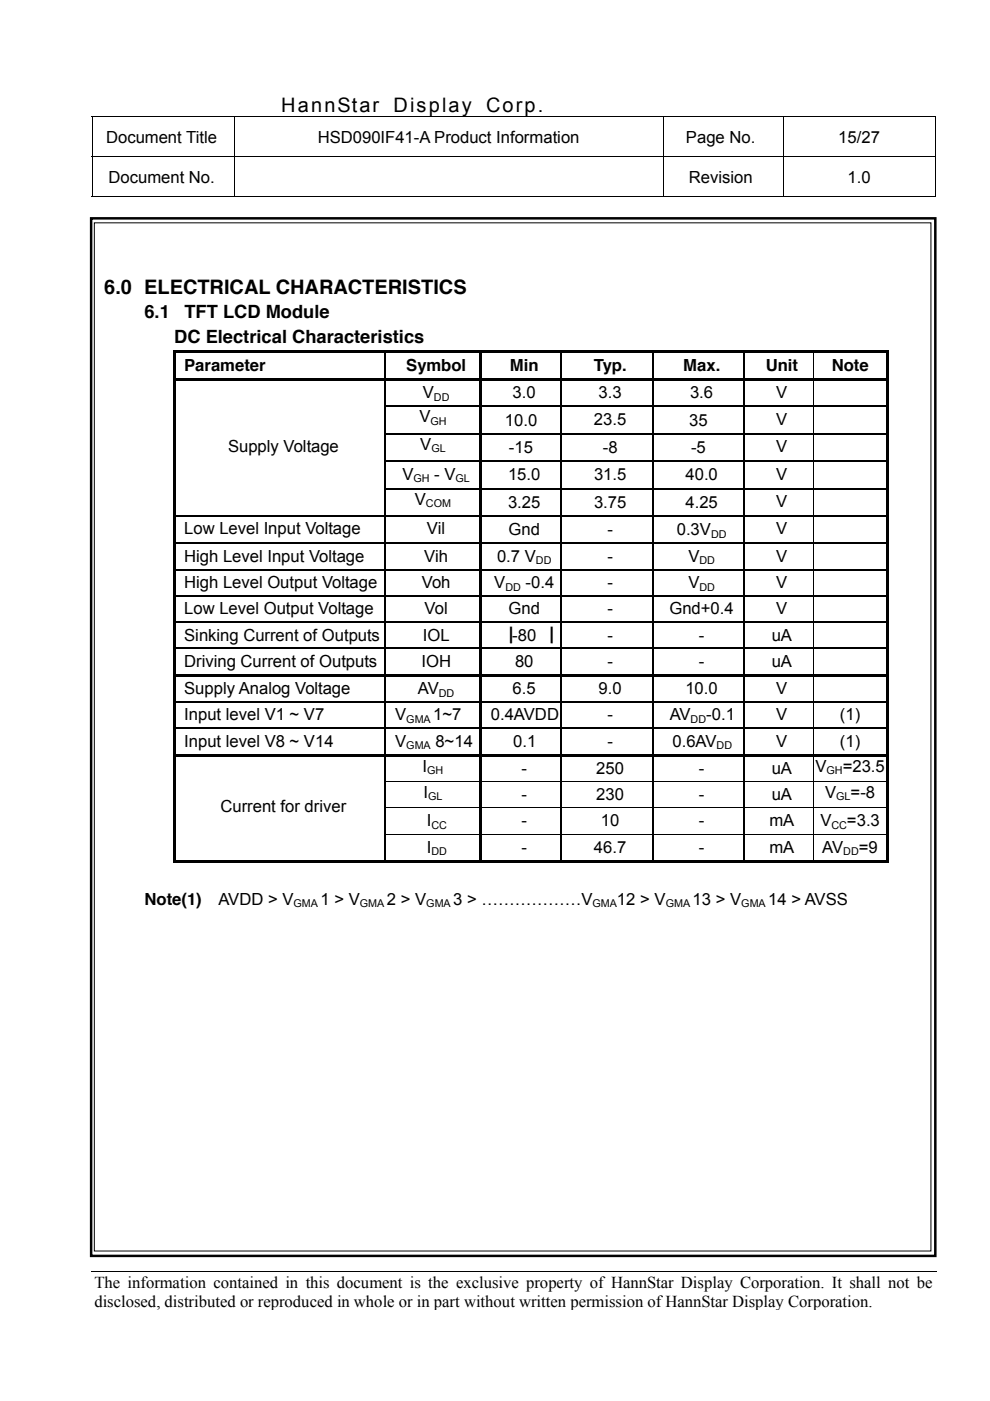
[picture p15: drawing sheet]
<svg xmlns="http://www.w3.org/2000/svg" width="210mm" height="297mm" viewBox="0 0 210 297" stroke-linecap="round" stroke-linejoin="round" font-family="sans-serif">
<defs><g id="words">
<g font-size="4.2">
<text x="59.6" y="23.7">HannStar</text>
<text x="83.5" y="23.7">Display</text>
<text x="103.1" y="23.7">Corp.</text>
<text x="22.1" y="62.2">6.0 ELECTRICAL CHARACTERISTICS</text>
</g>
<g font-size="3.9">
<text x="30.6" y="67.5">6.1</text>
<text x="39.1" y="67.5">TFT LCD Module</text>
<text x="36.9" y="72.8">DC Electrical Characteristics</text>
</g>
<g font-size="3.5">
<text x="22.5" y="30.2">Document Title</text>
<text x="67.4" y="30.2">HSD090IF41-A Product Information</text>
<text x="145.4" y="30.2">Page No.</text>
<text x="177.7" y="30.2">15/27</text>
<text x="23" y="38.7">Document No.</text>
<text x="146" y="38.7">Revision</text>
<text x="179.7" y="38.7">1.0</text>
<text x="39.1" y="78.6">Parameter</text>
<text x="86.1" y="78.6">Symbol</text>
<text x="108.1" y="78.6">Min</text>
<text x="125.9" y="78.6">Typ.</text>
<text x="144.9" y="78.6">Max.</text>
<text x="162.4" y="78.6">Unit</text>
<text x="176.3" y="78.6">Note</text>
<text x="88.9" y="89.5">V</text>
<text x="89.7" y="84.5">V</text>
<text x="108.7" y="84.5">3.0</text>
<text x="126.9" y="84.5">3.3</text>
<text x="146.3" y="84.5">3.6</text>
<text x="164.6" y="84.5">V</text>
<text x="48.3" y="95.8">Supply Voltage</text>
<text x="89.1" y="95.4">V</text>
<text x="107" y="90.3">10.0</text>
<text x="125.9" y="90.1">23.5</text>
<text x="127.8" y="96">-8</text>
<text x="146.1" y="90.3">35</text>
<text x="164.6" y="90">V</text>
<text x="164.6" y="95.8">V</text>
<text x="85.3" y="101.7">V</text>
<text x="92.1" y="101.7">- V</text>
<text x="107.7" y="101.8">15.0</text>
<text x="107.9" y="96.1">-15</text>
<text x="125.9" y="101.8">31.5</text>
<text x="145.3" y="101.8">40.0</text>
<text x="146.5" y="96.1">-5</text>
<text x="164.6" y="101.7">V</text>
<text x="88" y="107">V</text>
<text x="107.7" y="107.6">3.25</text>
<text x="125.9" y="107.6">3.75</text>
<text x="145.3" y="107.6">4.25</text>
<text x="164.6" y="107.5">V</text>
<text x="39.1" y="113.3">Low Level Input Voltage</text>
<text x="90.5" y="113.3">Vil</text>
<text x="107.8" y="113.4">Gnd</text>
<text x="128.8" y="113.4">-</text>
<text x="143.5" y="113.4">0.3V</text>
<text x="164.6" y="113.3">V</text>
<text x="39.1" y="119.1">High Level Input Voltage</text>
<text x="90" y="119.1">Vih</text>
<text x="105.4" y="119.1">0.7 V</text>
<text x="128.8" y="119.1">-</text>
<text x="145.9" y="119.1">V</text>
<text x="164.6" y="119.1">V</text>
<text x="39.1" y="124.7">High Level Output Voltage</text>
<text x="89.4" y="124.7">Voh</text>
<text x="104.8" y="124.7">V</text>
<text x="111.4" y="124.7">-0.4</text>
<text x="128.8" y="124.7">-</text>
<text x="145.9" y="124.7">V</text>
<text x="164.6" y="124.7">V</text>
<text x="39.1" y="130.2">Low Level Output Voltage</text>
<text x="90" y="130.2">Vol</text>
<text x="107.8" y="130.2">Gnd</text>
<text x="128.8" y="130.2">-</text>
<text x="141.9" y="130.2">Gnd+0.4</text>
<text x="164.6" y="130.2">V</text>
<text x="39.1" y="135.8">Sinking Current of Outputs</text>
<text x="89.6" y="135.8">IOL</text>
<text x="105.1" y="135.8">▕-80▕</text>
<text x="128.8" y="135.8">-</text>
<text x="148.2" y="135.8">-</text>
<text x="163.6" y="135.8">uA</text>
<text x="39.1" y="141.4">Driving Current of Outputs</text>
<text x="89.4" y="141.4">IOH</text>
<text x="109.2" y="141.4">80</text>
<text x="128.8" y="141.4">-</text>
<text x="148.2" y="141.4">-</text>
<text x="163.6" y="141.4">uA</text>
<text x="39.1" y="147.2">Supply Analog Voltage</text>
<text x="88.6" y="147.2">AV</text>
<text x="108.7" y="147.2">6.5</text>
<text x="126.9" y="147.2">9.0</text>
<text x="145.3" y="147.2">10.0</text>
<text x="164.6" y="147.2">V</text>
<text x="39.1" y="152.7">Input level V1 ~ V7</text>
<text x="83.8" y="152.7">V</text>
<text x="91.8" y="152.7">1~7</text>
<text x="104.1" y="152.7">0.4AVDD</text>
<text x="128.8" y="152.7">-</text>
<text x="142" y="152.7">AV</text>
<text x="149.7" y="152.7">-0.1</text>
<text x="164.6" y="152.7">V</text>
<text x="178.1" y="152.7">(1)</text>
<text x="39.1" y="158.3">Input level V8 ~ V14</text>
<text x="83.8" y="158.3">V</text>
<text x="92.3" y="158.3">8~14</text>
<text x="108.8" y="158.3">0.1</text>
<text x="128.8" y="158.3">-</text>
<text x="142.6" y="158.3">0.6AV</text>
<text x="164.6" y="158.3">V</text>
<text x="178.1" y="158.3">(1)</text>
<text x="89.6" y="163.6">I</text>
<text x="110.6" y="164.1">-</text>
<text x="126.4" y="164.1">250</text>
<text x="148.2" y="164.1">-</text>
<text x="163.6" y="164.1">uA</text>
<text x="172.9" y="163.6">V</text>
<text x="178.7" y="163.6">=23.5</text>
<text x="46.8" y="172.2">Current for driver</text>
<text x="89.8" y="169.2">I</text>
<text x="110.6" y="169.7">-</text>
<text x="126.4" y="169.7">230</text>
<text x="148.2" y="169.7">-</text>
<text x="163.6" y="169.7">uA</text>
<text x="174.9" y="169.2">V</text>
<text x="180.3" y="169.2">=-8</text>
<text x="90.5" y="175.2">I</text>
<text x="110.6" y="175.2">-</text>
<text x="127.4" y="175.2">10</text>
<text x="148.2" y="175.2">-</text>
<text x="163.1" y="175.2">mA</text>
<text x="173.9" y="175.2">V</text>
<text x="179.6" y="175.2">=3.3</text>
<text x="90.5" y="180.8">I</text>
<text x="110.6" y="180.8">-</text>
<text x="125.9" y="180.8">46.7</text>
<text x="148.2" y="180.8">-</text>
<text x="163.1" y="180.8">mA</text>
<text x="174.4" y="180.8">AV</text>
<text x="182.1" y="180.8">=9</text>
<text x="30.6" y="191.9">Note(1)</text>
<text x="46.3" y="191.9">AVDD &gt; V</text>
<text x="67.9" y="191.9">1 &gt; V</text>
<text x="82" y="191.9">2 &gt; V</text>
<text x="96.1" y="191.9">3 &gt; ………………V</text>
<text x="130.8" y="191.9">12 &gt; V</text>
<text x="146.9" y="191.9">13 &gt; V</text>
<text x="162.9" y="191.9">14 &gt; AVSS</text>
<text x="20" y="273">The information contained in this document is the exclusive property of HannStar Display Corporation. It shall not be</text>
<text x="20" y="277">disclosed, distributed or reproduced in whole or in part without written permission of HannStar Display Corporation.</text>
</g>
<g font-size="2.3">
<text x="92" y="85">DD</text>
<text x="91.3" y="90.1">GH</text>
<text x="91.5" y="95.9">GL</text>
<text x="87.7" y="102.2">GH</text>
<text x="90.3" y="107.5">COM</text>
<text x="96.6" y="102.2">GL</text>
<text x="150.7" y="114">DD</text>
<text x="113.6" y="119.7">DD</text>
<text x="148.3" y="119.7">DD</text>
<text x="107.1" y="125.2">DD</text>
<text x="148.3" y="125.2">DD</text>
<text x="93" y="147.7">DD</text>
<text x="86.1" y="153.3">GMA</text>
<text x="146.4" y="153.3">DD</text>
<text x="86.1" y="158.8">GMA</text>
<text x="151.9" y="158.8">DD</text>
<text x="90.6" y="164.1">GH</text>
<text x="175.2" y="164.1">GH</text>
<text x="90.8" y="169.7">GL</text>
<text x="177.3" y="169.7">GL</text>
<text x="91.5" y="175.7">CC</text>
<text x="176.3" y="175.7">CC</text>
<text x="91.5" y="181.3">DD</text>
<text x="178.8" y="181.3">DD</text>
<text x="62.2" y="192.4">GMA</text>
<text x="76.3" y="192.4">GMA</text>
<text x="90.4" y="192.4">GMA</text>
<text x="125.6" y="192.4">GMA</text>
<text x="141.1" y="192.4">GMA</text>
<text x="157.2" y="192.4">GMA</text>
</g>
</g></defs>
<g fill="none" stroke="#000" stroke-width=".21">
<path d="M19.4 24.8h179M19.4 33.3h179M19.5 24.9v8.3M19.5 33.3v8.5M49.6 24.9v8.3M49.6 33.3v8.5M140.7 24.9v8.3M140.7 33.3v8.5M166.1 24.9v8.3M166.1 33.3v8.5M198.3 24.9v8.3M198.3 33.3v8.5"/>
<path d="M19.4 41.7h30.2M49.7 41.7h90.9M140.7 41.7h25.3M166.1 41.7h32.1M19.4 269.7h179.2"/>
</g>
<path d="M198.2 41.6h.2v.2h-.2z" fill="#000"/>
<g fill="#fff">
<path d="M19.4 277.9h179.1z"/>
<path d="M198.5 269.7l.1 8.2z"/>
<path d="M198.5 277.9h.1z"/>
</g>
<path d="M19.3 46.3h179v220h-179z" fill="none" stroke="#000" stroke-width=".53"/>
<path d="M20 47.2h177.4v218h-177.4z" fill-rule="evenodd" fill="#fff" stroke="#000" stroke-width=".21"/>
<g fill="#000">
<path d="M36.7 74.4h.5v.5h-.5zM36.7 74.4h82.7v.5h-82.7zM36.7 74.9h.5v5.3h-.5zM101.7 74.9h.5v5.3h-.5zM119.4 74.4h18.9v.5h-18.9zM138.3 74.4h50.1v.5h-50.1zM187.9 74.4h.5v.5h-.5zM187.9 74.9h.5v5.3h-.5zM36.7 80.2h82.7v.5h-82.7zM36.7 80.7h.5v5.3h-.5zM36.7 86h.5v.3h-.5zM36.7 86.3h.5v5.5h-.5z"/>
<path d="M36.7 91.8h.5v.3h-.5zM36.7 92.1h.5v5.5h-.5zM36.7 97.6h.5v.3h-.5zM36.7 97.9h.5v5.6h-.5zM81.5 86h.3v.3h-.3zM81.5 91.8h.3v.3h-.3zM81.5 97.6h.3v.3h-.3zM101.7 80.7h.5v5.3h-.5zM101.7 86h.5v.3h-.5zM101.7 86.3h.5v5.5h-.5zM101.7 91.8h.5v.3h-.5zM101.7 92.1h.5v5.5h-.5z"/>
<path d="M101.7 97.6h.5v.3h-.5zM101.7 97.9h.5v5.6h-.5zM118.9 86h.2v.3h-.2zM118.9 91.8h.2v.3h-.2zM118.9 97.6h.2v.3h-.2zM119.4 80.2h18.9v.5h-18.9zM138.3 80.2h50.1v.5h-50.1zM138.3 86h.2v.3h-.2zM138.3 91.8h.2v.3h-.2zM138.3 97.6h.2v.3h-.2zM157.6 86h.3v.3h-.3zM157.6 91.8h.3v.3h-.3z"/>
<path d="M157.6 97.6h.3v.3h-.3zM172.3 86.3h.2zM172.3 92.1h.2zM172.3 97.9h.2zM187.9 80.7h.5v5.3h-.5zM187.9 86h.5v.3h-.5zM187.9 86.3h.5v5.5h-.5zM187.9 91.8h.5v.3h-.5zM187.9 92.1h.5v5.5h-.5zM187.9 97.6h.5v.3h-.5zM187.9 97.9h.5v5.6h-.5zM36.7 103.5h.5v.2h-.5z"/>
<path d="M36.7 103.7h.5v5.6h-.5zM36.7 109.3h.5v.3h-.5zM36.7 109.6h.5v5.5h-.5zM36.7 115.1h.5v.3h-.5zM36.7 115.4h.5v5.3h-.5zM81.5 103.5h.3v.2h-.3zM81.5 109.3h.3v.3h-.3zM81.5 115.1h.3v.3h-.3zM101.7 103.5h.5v.2h-.5zM101.7 103.7h.5v5.6h-.5zM101.7 109.3h.5v.3h-.5zM101.7 109.6h.5v5.5h-.5z"/>
<path d="M101.7 115.1h.5v.3h-.5zM101.7 115.4h.5v5.3h-.5zM118.9 103.5h.2v.2h-.2zM118.9 109.3h.2v.3h-.2zM118.9 115.1h.2v.3h-.2zM138.3 103.5h.2v.2h-.2zM138.3 109.3h.2v.3h-.2zM138.3 115.1h.2v.3h-.2zM157.6 103.5h.3v.2h-.3zM157.6 109.3h.3v.3h-.3zM157.6 115.1h.3v.3h-.3zM172.3 103.7h.2z"/>
<path d="M172.3 109.5l.2 .1zM172.3 115.4h.2zM187.9 103.5h.5v.2h-.5zM187.9 103.7h.5v5.6h-.5zM187.9 109.3h.5v.3h-.5zM187.9 109.6h.5v5.5h-.5zM187.9 115.1h.5v.3h-.5zM187.9 115.4h.5v5.3h-.5zM36.7 120.7h.5v.2h-.5zM36.7 120.9h.5v5.3h-.5zM36.7 126.2h.5v.3h-.5zM36.7 126.5h.5v5.3h-.5z"/>
<path d="M36.7 131.8h.5v.3h-.5zM36.7 132.1h.5v5.2h-.5zM36.7 137.3h.5v.3h-.5zM36.7 137.6h.5v5.3h-.5zM81.5 120.7h.3v.2h-.3zM81.5 126.2h.3v.3h-.3zM81.5 131.8h.3v.3h-.3zM81.5 137.3h.3v.3h-.3zM101.7 120.7h.5v.2h-.5zM101.7 120.9h.5v5.3h-.5zM101.7 126.2h.5v.3h-.5zM101.7 126.5h.5v5.3h-.5z"/>
<path d="M101.7 131.8h.5v.3h-.5zM101.7 132.1h.5v5.2h-.5zM101.7 137.3h.5v.3h-.5zM101.7 137.6h.5v5.3h-.5zM118.9 120.7h.2v.2h-.2zM118.9 126.2h.2v.3h-.2zM118.9 131.8h.2v.3h-.2zM118.9 137.3h.2v.3h-.2zM138.3 120.7h.2v.2h-.2zM138.3 126.2h.2v.3h-.2zM138.3 131.8h.2v.3h-.2zM138.3 137.3h.2v.3h-.2z"/>
<path d="M157.6 120.7h.3v.2h-.3zM157.6 126.2h.3v.3h-.3zM157.6 131.8h.3v.3h-.3zM157.6 137.3h.3v.3h-.3zM172.3 120.9h.2zM172.3 126.5h.2zM172.3 132l.2 .1zM172.3 137.6h.2zM187.9 120.7h.5v.2h-.5zM187.9 120.9h.5v5.3h-.5zM187.9 126.2h.5v.3h-.5zM187.9 126.5h.5v5.3h-.5z"/>
<path d="M187.9 131.8h.5v.3h-.5zM187.9 132.1h.5v5.2h-.5zM187.9 137.3h.5v.3h-.5zM187.9 137.6h.5v5.3h-.5zM36.7 142.9h82.7v.5h-82.7zM36.7 143.4h.5v5.3h-.5zM36.7 148.7h.5v.3h-.5zM36.7 149h.5v5.3h-.5zM36.7 154.3h.5v.2h-.5zM36.7 154.5h.5v5.3h-.5zM36.7 159.8h82.7v.6h-82.7zM81.5 148.7h.3v.3h-.3z"/>
<path d="M81.5 154.3h.3v.2h-.3zM101.7 143.4h.5v5.3h-.5zM101.7 148.7h.5v.3h-.5zM101.7 149h.5v5.3h-.5zM101.7 154.3h.5v.2h-.5zM101.7 154.5h.5v5.3h-.5zM118.9 148.7h.2v.3h-.2zM118.9 154.3h.2v.2h-.2zM119.4 142.9h18.9v.5h-18.9zM119.4 159.8h18.9v.6h-18.9zM138.3 142.9h50.1v.5h-50.1zM138.3 148.7h.2v.3h-.2z"/>
<path d="M138.3 154.3h.2v.2h-.2zM138.3 159.8h50.1v.6h-50.1zM157.6 148.7h.3v.3h-.3zM157.6 154.3h.3v.2h-.3zM172.3 149h.2zM172.3 154.5h.2zM187.9 143.4h.5v5.3h-.5zM187.9 148.7h.5v.3h-.5zM187.9 149h.5v5.3h-.5zM187.9 154.3h.5v.2h-.5zM187.9 154.5h.5v5.3h-.5zM36.7 160.4h.5v5.3h-.5z"/>
<path d="M36.7 165.7h.5v.2h-.5zM36.7 165.9h.5v5.3h-.5zM36.7 171.2h.5v.3h-.5zM36.7 171.5h.5v5.3h-.5zM36.7 176.8h.5v.2h-.5zM36.7 177h.5v5.8h-.5zM81.5 165.7h.3v.2h-.3zM81.5 171.2h.3v.3h-.3zM81.5 176.8h.3v.2h-.3zM101.7 160.4h.5v5.3h-.5zM101.7 165.7h.5v.2h-.5zM101.7 165.9h.5v5.3h-.5z"/>
<path d="M101.7 171.2h.5v.3h-.5zM101.7 171.5h.5v5.3h-.5zM101.7 176.8h.5v.2h-.5zM101.7 177h.5v5.8h-.5zM118.9 165.7h.2v.2h-.2zM118.9 171.2h.2v.3h-.2zM118.9 176.8h.2v.2h-.2zM138.3 165.7h.2v.2h-.2zM138.3 171.2h.2v.3h-.2zM138.3 176.8h.2v.2h-.2zM157.6 165.7h.3v.2h-.3zM157.6 171.2h.3v.3h-.3z"/>
<path d="M157.6 176.8h.3v.2h-.3zM172.3 165.7h.2v.2h-.2zM172.3 171.2h.2v.3h-.2zM172.3 176.8h.2v.2h-.2zM187.9 160.4h.5v5.3h-.5zM187.9 165.7h.5v.2h-.5zM187.9 165.9h.5v5.3h-.5zM187.9 171.2h.5v.3h-.5zM187.9 171.5h.5v5.3h-.5zM187.9 176.8h.5v.2h-.5zM187.9 177h.5v5.8h-.5zM36.7 182.3h44.8v.5h-44.8z"/>
<path d="M81.5 182.3h20.2v.5h-20.2zM102.2 182.3h16.7v.5h-16.7zM118.9 182.3h.5v.5h-.5zM119.4 182.3h18.9v.5h-18.9zM138.3 182.3h19.3v.5h-19.3zM157.6 182.3h14.7v.5h-14.7zM172.3 182.3h15.6v.5h-15.6zM187.9 182.3h.5v.5h-.5z"/>
</g>
<g fill="none" stroke="#000" stroke-width=".25">
<path d="M81.7 74.9v5.3M119 74.9v5.3M138.4 74.9v5.3M157.8 74.9v5.3M81.7 80.7v5.3M81.7 86.3v5.5M81.7 92.1v5.5M81.7 97.9v5.6M81.8 86.1h19.9M81.8 91.9h19.9M81.8 97.8h19.9M102.2 86.1h16.7"/>
<path d="M102.2 91.9h16.7M102.2 97.8h16.7M119 80.7v5.3M119 86.3v5.5M119 92.1v5.5M119 97.9v5.6M119.1 86.1h19.2M119.1 91.9h19.2M119.1 97.8h19.2M138.4 80.7v5.3M138.4 86.3v5.5M138.4 92.1v5.5"/>
<path d="M138.4 97.9v5.6M138.5 86.1h19.1M138.5 91.9h19.1M138.5 97.8h19.1M157.8 80.7v5.3M157.8 86.3v5.5M157.8 92.1v5.5M157.8 97.9v5.6M157.9 86.1h30M157.9 91.9h30M157.9 97.8h30M37.2 109.4h44.3"/>
<path d="M37.2 115.2h44.3M81.7 103.7v5.6M81.7 109.6v5.5M81.7 115.4v5.3M81.8 103.6h19.9M81.8 109.4h19.9M81.8 115.2h19.9M102.2 103.6h16.7M102.2 109.4h16.7M102.2 115.2h16.7M119 103.7v5.6M119 109.6v5.5"/>
<path d="M119 115.4v5.3M119.1 103.6h19.2M119.1 109.4h19.2M119.1 115.2h19.2M138.4 103.7v5.6M138.4 109.6v5.5M138.4 115.4v5.3M138.5 103.6h19.1M138.5 109.4h19.1M138.5 115.2h19.1M157.8 103.7v5.6M157.8 109.6v5.5"/>
<path d="M157.8 115.4v5.3M157.9 103.6h30M157.9 109.4h30M157.9 115.2h30M37.2 120.8h44.3M37.2 126.3h44.3M37.2 131.9h44.3M37.2 137.5h44.3M81.7 120.9v5.3M81.7 126.5v5.3M81.7 132.1v5.2M81.7 137.6v5.3"/>
<path d="M81.8 120.8h19.9M81.8 126.3h19.9M81.8 131.9h19.9M81.8 137.5h19.9M102.2 120.8h16.7M102.2 126.3h16.7M102.2 131.9h16.7M102.2 137.5h16.7M119 120.9v5.3M119 126.5v5.3M119 132.1v5.2M119 137.6v5.3"/>
<path d="M119.1 120.8h19.2M119.1 126.3h19.2M119.1 131.9h19.2M119.1 137.5h19.2M138.4 120.9v5.3M138.4 126.5v5.3M138.4 132.1v5.2M138.4 137.6v5.3M138.5 120.8h19.1M138.5 126.3h19.1M138.5 131.9h19.1M138.5 137.5h19.1"/>
<path d="M157.8 120.9v5.3M157.8 126.5v5.3M157.8 132.1v5.2M157.8 137.6v5.3M157.9 120.8h30M157.9 126.3h30M157.9 131.9h30M157.9 137.5h30M37.2 148.8h44.3M37.2 154.4h44.3M81.7 143.4v5.3M81.7 149v5.3"/>
<path d="M81.7 154.5v5.3M81.8 148.8h19.9M81.8 154.4h19.9M102.2 148.8h16.7M102.2 154.4h16.7M119 143.4v5.3M119 149v5.3M119 154.5v5.3M119.1 148.8h19.2M119.1 154.4h19.2M138.4 143.4v5.3M138.4 149v5.3"/>
<path d="M138.4 154.5v5.3M138.5 148.8h19.1M138.5 154.4h19.1M157.8 143.4v5.3M157.8 149v5.3M157.8 154.5v5.3M157.9 148.8h30M157.9 154.4h30M81.7 160.4v5.3M81.7 165.9v5.3M81.7 171.5v5.3M81.7 177v5.3"/>
<path d="M119 160.4v5.3M119 165.9v5.3M119 171.5v5.3M119 177v5.3M138.4 160.4v5.3M138.4 165.9v5.3M138.4 171.5v5.3M138.4 177v5.3M157.8 160.4v5.3M157.8 165.9v5.3M157.8 171.5v5.3M157.8 177v5.3"/>
</g>
<g fill="none" stroke="#000" stroke-width=".21">
<path d="M172.4 74.9v5.3M172.4 80.7v5.3M172.4 86.3v5.5M172.4 92.1v5.5M172.4 97.9v5.6M172.4 103.7v5.6M172.4 109.6v5.5M172.4 115.4v5.3M172.4 120.9v5.3M172.4 126.5v5.3M172.4 132.1v5.2M172.4 137.6v5.3"/>
<path d="M172.4 143.4v5.3M172.4 149v5.3M172.4 154.5v5.3M81.8 165.7h19.9M81.8 171.3h19.9M81.8 176.8h19.9M102.2 165.7h16.7M102.2 171.3h16.7M102.2 176.8h16.7M119.1 165.7h19.2M119.1 171.3h19.2M119.1 176.8h19.2"/>
<path d="M138.5 165.7h19.1M138.5 171.3h19.1M138.5 176.8h19.1M157.9 165.7h14.4M157.9 171.3h14.4M157.9 176.8h14.4M172.4 160.4v5.3M172.4 165.9v5.3M172.4 171.5v5.3M172.4 177v5.3M172.5 165.7h15.4M172.5 171.3h15.4"/>
<path d="M172.5 176.8h15.4"/>
</g>
<use href="#words"/>
</svg>
